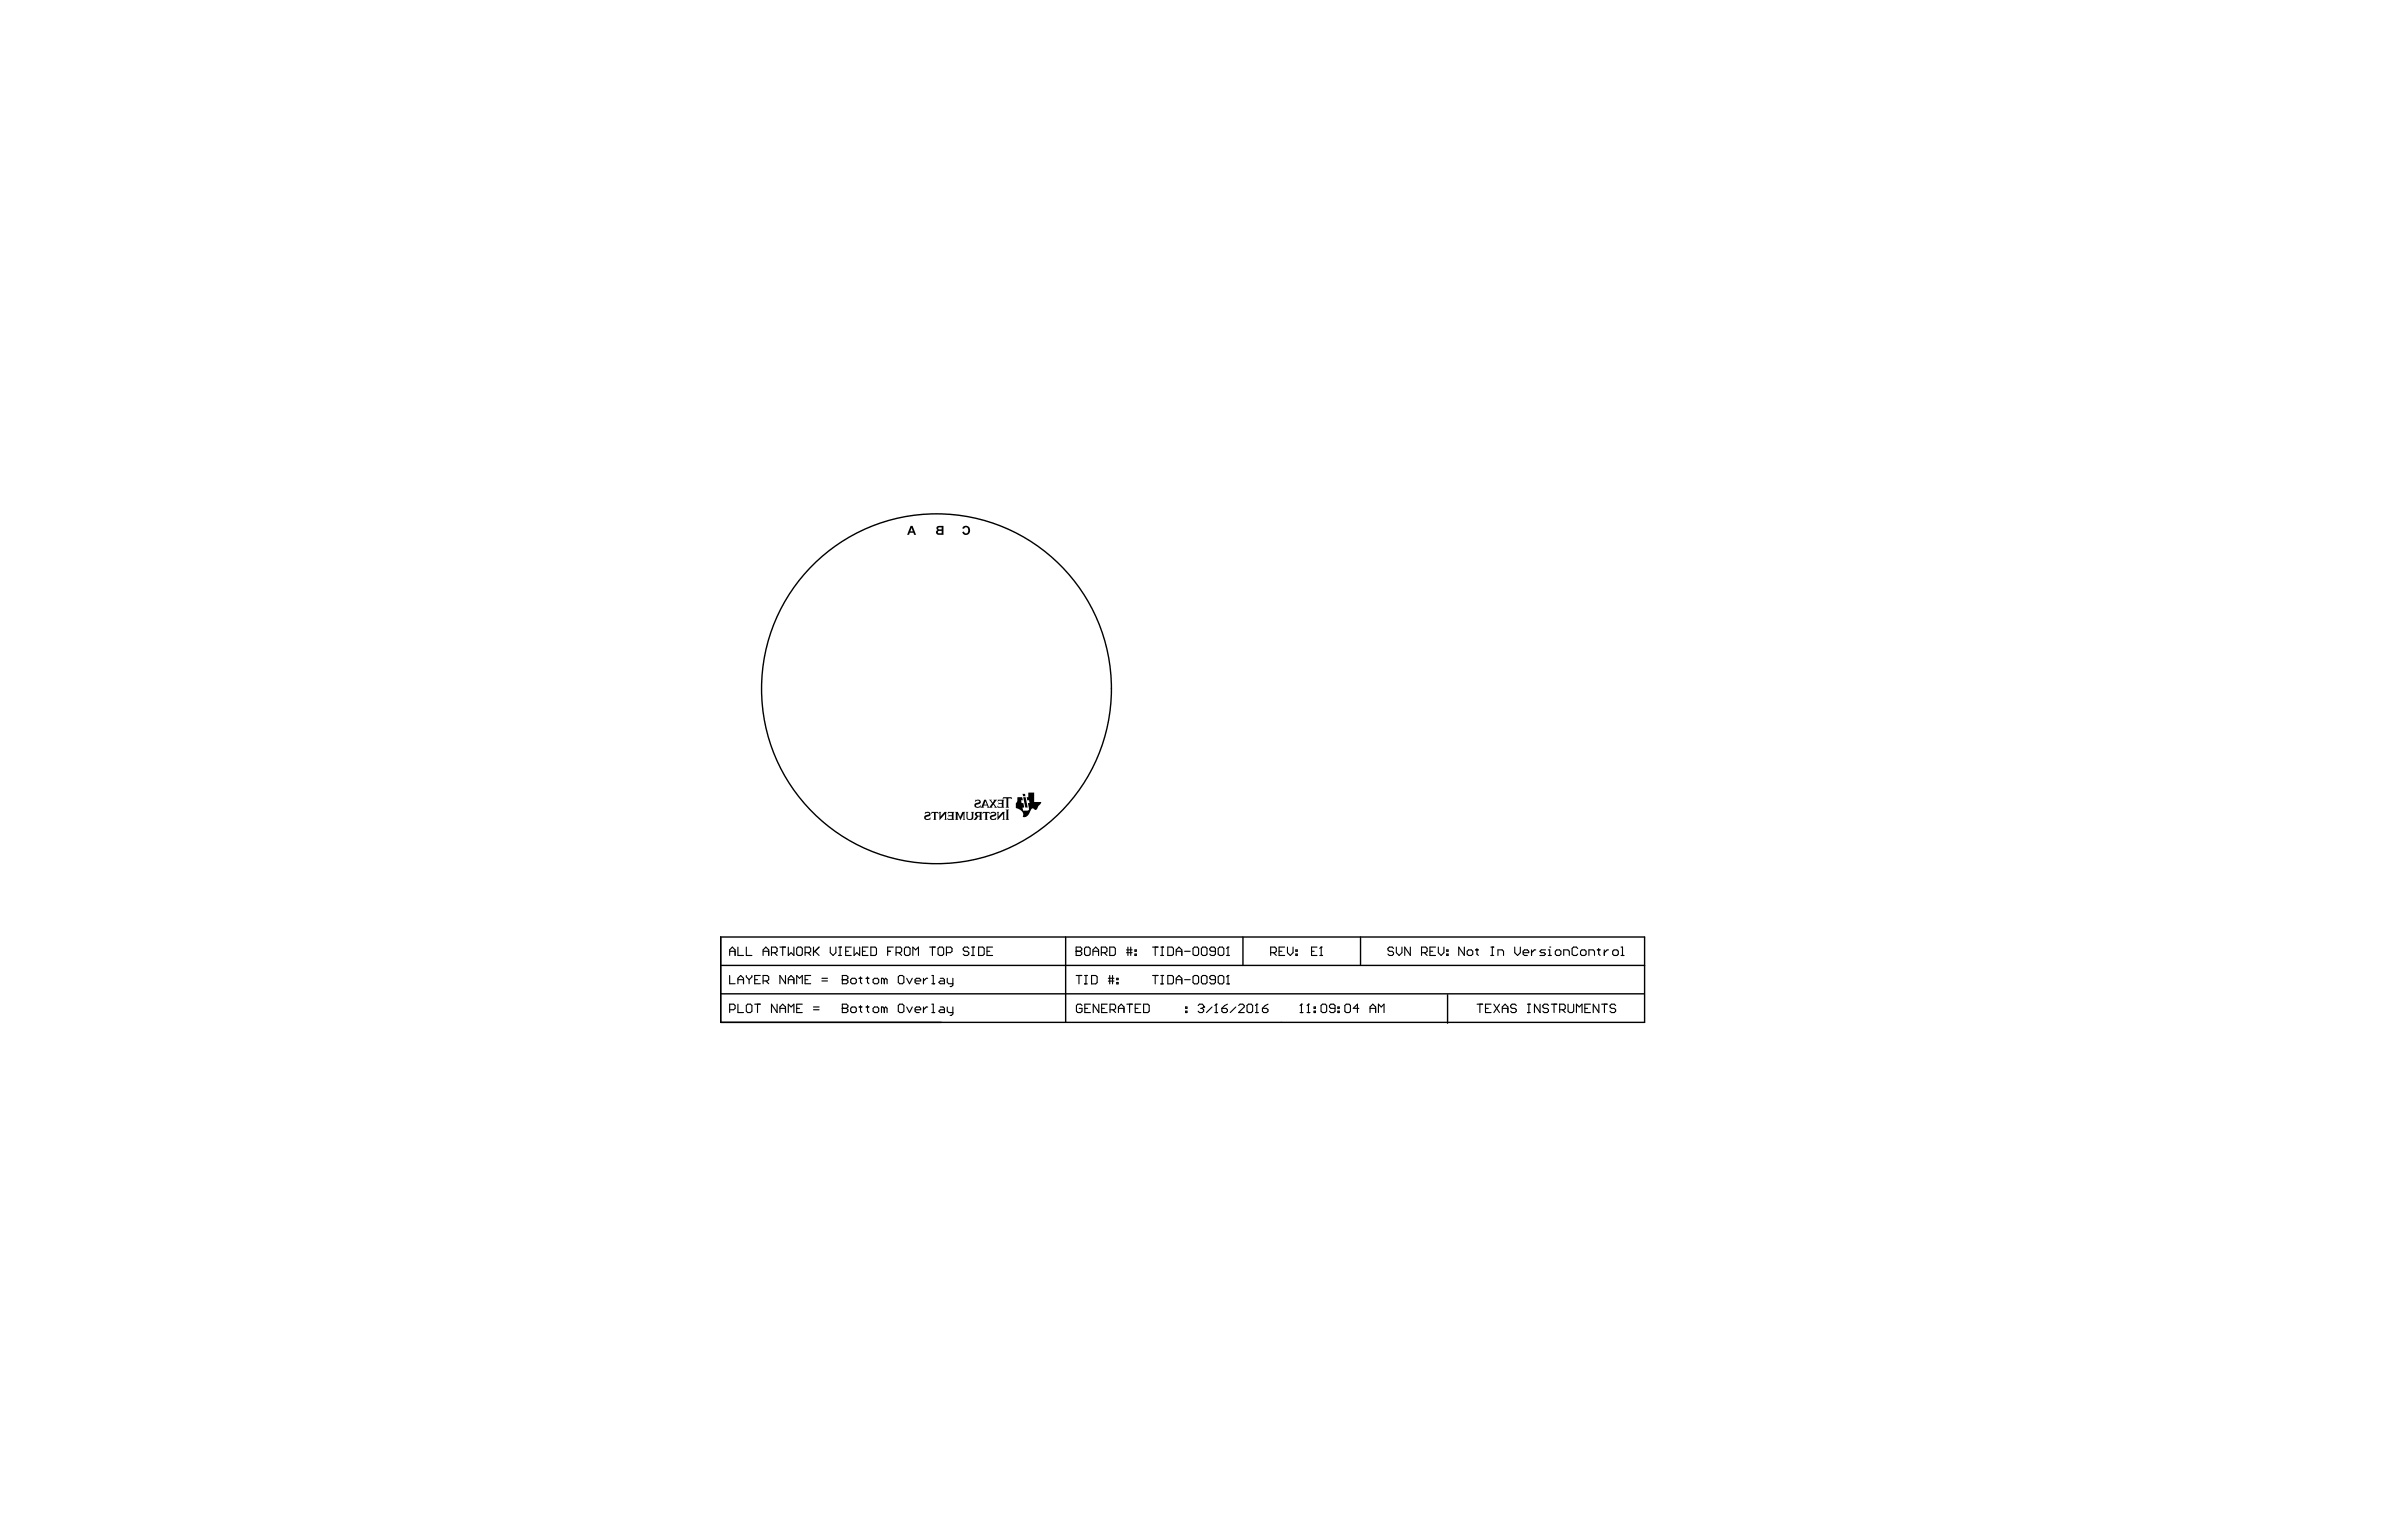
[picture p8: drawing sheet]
<svg xmlns="http://www.w3.org/2000/svg" width="432mm" height="279mm" viewBox="0 0 432 279" stroke-linecap="round" stroke-linejoin="round" font-family="sans-serif">
<g fill="none" stroke="#000" stroke-width=".25">
<path d="M130.6 169.9h167.5v15.5h-167.5zM130.6 175h167.5M193.2 169.9v15.5M225.3 169.9v5.1M246.6 169.9v5.1M130.6 180.2h167.5M262.4 180.4v5.1"/>
<circle cx="169.8" cy="124.9" r="31.7"/>
</g>
<g fill="none" stroke="#000" stroke-width=".2">
<path d="M132.3 173.2v-1l.5-.5 .5 .5v1M132.3 176.9v1.5h1M132.3 172.5h1M133.8 171.7v1.5h1M133.8 178.4v-1l.5-.5 .5 .5v1M133.8 177.6h1M135.3 171.7v1.5h1M135.3 176.9v.2l.5 .5M135.8 177.6v.8M136.3 176.9v.2l-.5 .5M136.8 177.6h.5M137.8 176.9h-1v1.5h1"/>
<path d="M138.3 172.5h1M138.3 177.9h.8l.2-.3v-.5l-.2-.2h-.8v1.5M138.3 173.2v-1l.5-.5 .5 .5v1M138.8 177.9l.5 .5M139.9 172.7h.7l.3-.2v-.5l-.3-.3h-.7v1.5M140.4 172.7l.5 .5M141.4 171.7h1M141.9 171.7v1.5M142.4 176.9v1.5l-1-1.5v1.5M142.9 171.7v1.5l.5-.5 .5 .5v-1.5M142.9 178.4v-1l.5-.5 .5 .5v1M142.9 177.6h1"/>
<path d="M144.4 178.4v-1.5l.5 .5 .5-.5v1.5M144.7 171.7h.5l.2 .3v1l-.2 .2h-.5l-.3-.2v-1zM145.9 172.7h.8l.3-.2v-.5l-.3-.3h-.8v1.5M145.9 177.6h.6M146.5 172.7l.5 .5M147 176.9h-1.1v1.5h1.1M147.5 171.7v1.5M147.7 172.5l.8 .7M148.5 171.7l-1 1M149 177.9h1M149 177.4h1M150.5 171.7v1l.5 .5 .5-.5v-1"/>
<path d="M152 173.2h.5M152 171.7h.5M152.3 171.7v1.5M152.7 177.6h.1M152.7 176.9h.8l.2 .2v.3l-.2 .2 .2 .3v.2l-.2 .3h-.8zM152.7 177.6h.8M153.3 172.5h.5M154.3 171.7h-1v1.5h1M154.5 177.4h.5l.2 .2v.5l-.2 .3h-.5l-.3-.3v-.5zM154.8 171.7v1.5l.5-.5 .5 .5v-1.5M155.7 177.4h.5M156 177.1v1l.2 .3"/>
<path d="M156.3 172.5h.6M157 177.4h.5M157.3 177.1v1l.2 .3M157.4 171.7h-1.1v1.5h1.1M157.9 171.7h.7l.3 .3v1l-.3 .2h-.7zM158.5 177.4h.5l.3 .2v.5l-.3 .3h-.5l-.2-.3v-.5zM160.3 177.6l-.3-.2h-.2v1M160.3 177.6v.8M160.3 177.6l.3-.2 .2 .2v.8M160.9 172.5h.5M161.9 171.7h-1v1.5M162.4 172.7h.8l.2-.2v-.5l-.2-.3h-.8v1.5"/>
<path d="M162.9 172.7l.5 .5M163.1 176.9h.5l.3 .2v1l-.3 .3h-.5l-.3-.3v-1zM164.2 171.7h.5l.3 .3v1l-.3 .2h-.5l-.2-.2v-1zM164.4 177.4l.5 1 .5-1M165.5 173.2v-1.5l.5 .5 .5-.5v1.5M165.9 177.9h1v-.3l-.3-.2h-.5l-.2 .2v.5l.2 .3h.5M167.4 177.4v1M168.2 177.4h-.3l-.5 .5M168.5 171.7h1M168.9 178.4h.5M168.9 176.9h.3v1.5M169 171.7v1.5"/>
<path d="M170.3 171.7h.5l.3 .3v1l-.3 .2h-.5l-.3-.2v-1zM170.4 177.4h.6l.2 .2v.8h-.8l-.2-.3 .2-.2h.8M171.6 172.7h.7l.3-.2v-.5l-.3-.3h-.7v1.5M171.7 177.4v.7l.3 .3h.7M172.7 177.4v1.2l-.2 .3h-.3M175.6 172l-.2-.3h-.5l-.3 .3v.2l.3 .3h.5l.2 .2v.3l-.2 .2h-.5l-.3-.2M176.1 173.2h.5M176.1 171.7h.5M176.4 171.7v1.5M177.4 171.7h.8l.2 .3v1l-.2 .2h-.8zM178.9 172.5h.5M179.9 171.7h-1v1.5h1"/>
<path d="M195.1 172.5h.1M195.1 171.7h.7l.3 .3v.2l-.3 .3 .3 .2v.3l-.3 .2h-.7zM195.1 172.5h.7M195.1 176.9h1M195.6 176.9v1.5M196.6 178.4h.5M196.6 176.9h.5M196.9 171.7h.5l.2 .3v1l-.2 .2h-.5l-.3-.2v-1zM196.9 176.9v1.5M197.9 176.9h.7l.3 .2v1l-.3 .3h-.7zM198.1 172.5h1M198.1 173.2v-1l.5-.5 .5 .5v1"/>
<path d="M199.6 172.7h.8l.3-.2v-.5l-.3-.3h-.8v1.5M200.2 172.7l.5 .5M200.9 177.9h1M200.9 177.4h1M201.2 171.7h.7l.3 .3v1l-.3 .2h-.7zM201.2 176.9v1.5M201.7 176.9v1.5M202.4 178.1h.3v.3h-.3zM202.4 177.4h.3v.2h-.3zM204.2 172.7h1M204.2 172.2h1M204.5 171.7v1.5"/>
<path d="M205 171.7v1.5M205.7 173h.3v.2h-.3zM205.7 172.2h.3v.3h-.3zM208.9 171.7h1M208.9 176.9h1M209.4 171.7v1.5M209.4 176.9v1.5M210.4 173.2h.5M210.4 171.7h.5M210.4 178.4h.5M210.4 176.9h.5M210.7 171.7v1.5"/>
<path d="M210.7 176.9v1.5M211.7 171.7h.8l.2 .3v1l-.2 .2h-.8zM211.7 176.9h.8l.2 .2v1l-.2 .3h-.8zM213.2 172.5h1M213.2 177.6h1M213.2 173.2v-1l.5-.5 .5 .5v1M213.2 178.4v-1l.5-.5 .5 .5v1M214.7 172.5h1.1M214.7 177.6h1.1M216.5 171.7h.5l.3 .3v1l-.3 .2h-.5l-.2-.2v-1zM216.5 176.9h.5l.3 .2v1l-.3 .3h-.5l-.2-.3v-1zM218 171.7h.5l.3 .3v1l-.3 .2h-.5l-.2-.2v-1z"/>
<path d="M218 176.9h.5l.3 .2v1l-.3 .3h-.5l-.2-.3v-1zM220.3 172.5h-.7l-.3-.3v-.2l.3-.3h.5l.2 .3v1l-.2 .2h-.5l-.3-.2M220.3 177.6h-.7l-.3-.2v-.3l.3-.2h.5l.2 .2v1l-.2 .3h-.5l-.3-.3M221.1 171.7h.5l.2 .3v1l-.2 .2h-.5l-.3-.2v-1zM221.1 176.9h.5l.2 .2v1l-.2 .3h-.5l-.3-.3v-1zM222.4 173.2h.5M222.4 178.4h.5M222.6 176.9h.1M222.6 171.7h.1M222.6 171.7v1.5M222.6 176.9v1.5M222.6 176.9l-.2 .2"/>
<path d="M222.6 171.7l-.2 .3M230.3 172.7h.8l.3-.2v-.5l-.3-.3h-.8v1.5M230.9 172.7l.5 .5M231.9 172.5h.5M232.9 171.7h-1v1.5h1M233.4 171.7v1l.5 .5 .5-.5v-1M234.9 173h.3v.2h-.3zM234.9 172.2h.3v.3h-.3zM237.8 172.5h.4M238.7 171.7h-.9v1.5h.9M239.2 173.2h.6M239.5 171.7h.1"/>
<path d="M239.5 171.7v1.5M239.5 171.7l-.3 .3M252.6 172l-.2-.3h-.5l-.3 .3v.2l.3 .3h.5l.2 .2v.3l-.2 .2h-.5l-.3-.2M253.1 171.7v1l.5 .5 .5-.5v-1M255.7 171.7v1.5l-1.1-1.5v1.5M257.7 172.7h.8l.2-.2v-.5l-.2-.3h-.8v1.5M258.2 172.7l.5 .5M259.2 172.5h.5M260.2 171.7h-1v1.5h1M260.7 171.7v1l.5 .5 .5-.5v-1M262.3 173h.2v.2h-.2zM262.3 172.2h.2v.3h-.2z"/>
<path d="M265.5 171.7v1.5l-1.1-1.5v1.5M266.2 172.2h.5l.3 .3v.5l-.3 .2h-.5l-.2-.2v-.5zM267.5 172.2h.5M267.7 172v1l.3 .2M270.3 173.2h.5M270.3 171.7h.5M270.5 171.7v1.5M271.5 173.2v-1h.8l.3 .3v.7M274.6 171.7v1l.5 .5 .5-.5v-1M276.1 172.7h1v-.2l-.2-.3h-.5l-.3 .3v.5l.3 .2h.5M277.6 172.2v1M278.4 172.2h-.3l-.5 .5"/>
<path d="M280.2 172.2h-.8l-.2 .3 .2 .2h.5l.3 .3-.3 .2h-.7M280.7 173.2h.5M280.7 172.2h.2v1M280.9 171.7h.1M282.2 172.2h.5l.3 .3v.5l-.3 .2h-.5l-.3-.2v-.5zM283.5 173.2v-1h.7l.3 .3v.7M286 172l-.3-.3h-.5l-.2 .3v1l.2 .2h.5l.3-.2M286.8 172.2h.5l.2 .3v.5l-.2 .2h-.5l-.3-.2v-.5zM288 173.2v-1h.8l.2 .3v.7M289.6 172.2h.5M289.8 172v1l.3 .2M290.8 172.2v1"/>
<path d="M291.6 172.2h-.3l-.5 .5M292.6 172.2h.5l.3 .3v.5l-.3 .2h-.5l-.3-.2v-.5zM293.9 173.2h.5M293.9 171.7h.2v1.5M132.3 183.1h.7l.3-.3v-.5l-.3-.2h-.7v1.5M133.8 182.1v1.5h1M135.5 182.1h.5l.3 .2v1l-.3 .3h-.5l-.2-.3v-1zM136.8 182.1h1M137.3 182.1v1.5M140.9 182.1v1.5l-1-1.5v1.5M141.4 183.6v-1l.5-.5 .5 .5v1M141.4 182.8h1"/>
<path d="M142.9 183.6v-1.5l.5 .5 .5-.5v1.5M144.4 182.8h.5M145.4 182.1h-1v1.5h1M147.5 183.1h1M147.5 182.6h1M152.7 182.8h.1M152.7 182.1h.8l.2 .2v.3l-.2 .2 .2 .3v.2l-.2 .3h-.8zM152.7 182.8h.8M154.5 182.6h.5l.2 .2v.5l-.2 .3h-.5l-.3-.3v-.5zM155.7 182.6h.5M156 182.3v1l.2 .3M157 182.6h.5"/>
<path d="M157.3 182.3v1l.2 .3M158.5 182.6h.5l.3 .2v.5l-.3 .3h-.5l-.2-.3v-.5zM160.3 182.8l-.3-.2h-.2v1M160.3 182.8v.8M160.3 182.8l.3-.2 .2 .2v.8M163.1 182.1h.5l.3 .2v1l-.3 .3h-.5l-.3-.3v-1zM164.4 182.6l.5 1 .5-1M165.9 183.1h1v-.3l-.3-.2h-.5l-.2 .2v.5l.2 .3h.5M167.4 182.6v1M168.2 182.6h-.3l-.5 .5M168.9 182.1h.3v1.5M168.9 183.6h.5"/>
<path d="M170.4 182.6h.6l.2 .2v.8h-.8l-.2-.3 .2-.2h.8M171.7 182.6v.7l.3 .3h.7M172.7 182.6v1.3l-.2 .2h-.3M196.1 182.3l-.2-.2h-.5l-.3 .2v1l.3 .3h.5l.2-.3v-.5h-.5M196.7 182.8h.5M197.7 182.1h-1v1.5h1M199.2 182.1v1.5l-1-1.5v1.5M199.7 182.8h.5M200.7 182.1h-1v1.5h1M201.2 183.1h.8l.2-.3v-.5l-.2-.2h-.8v1.5M201.7 183.1l.5 .5M202.7 182.8h1.1"/>
<path d="M202.7 183.6v-1l.5-.5 .6 .5v1M204.3 182.1h1M204.8 182.1v1.5M205.8 182.8h.5M206.8 182.1h-1v1.5h1M207.3 182.1h.8l.2 .2v1l-.2 .3h-.8zM214.9 183.3h.3v.3h-.3zM214.9 182.6h.3v.2h-.3zM217.2 182.3l.2-.2h.5l.3 .2v.3M217.7 182.8h.2M217.9 182.8l.3 .3v.2l-.3 .3h-.5l-.2-.3M218.2 182.6h.1"/>
<path d="M218.2 182.6l-.3 .2M219.7 182.6l-1 1M220.2 183.6h.5M220.5 182.1h.1M220.5 182.1v1.5M220.5 182.1l-.3 .2M221.5 182.8h.8l.2 .3v.2l-.2 .3h-.6l-.2-.3zM222.5 182.1l-.5 .2-.5 .5M224 182.6l-1 1M224.5 182.3l.3-.2h.5l.2 .2v.3l-1 1h1M226.3 182.1h.5l.3 .2v1l-.3 .3h-.5l-.2-.3v-1zM227.6 183.6h.5"/>
<path d="M227.8 182.1h.1M227.8 182.1v1.5M227.8 182.1l-.2 .2M228.8 182.8h.8l.3 .3v.2l-.3 .3h-.5l-.3-.3zM229.9 182.1l-.5 .2-.6 .5M235.7 183.6h.5M235.9 182.1h.1M235.9 182.1v1.5M235.9 182.1l-.2 .2M236.9 183.6h.5M237.2 182.1h.1M237.2 182.1v1.5"/>
<path d="M237.2 182.1l-.3 .2M238.2 183.3h.3v.3h-.3zM238.2 182.6h.3v.2h-.3zM239.7 182.1h.5l.3 .2v1l-.3 .3h-.5l-.2-.3v-1zM242 182.8h-.7l-.3-.2v-.3l.3-.2h.5l.2 .2v1l-.2 .3h-.5l-.3-.3M242.5 183.3h.3v.3h-.3zM242.5 182.6h.3v.2h-.3zM244 182.1h.5l.3 .2v1l-.3 .3h-.5l-.2-.3v-1zM246.3 182.8h-1l.8-.7v1.5M248.4 182.8h1M248.4 183.6v-1l.5-.5 .5 .5v1M249.9 183.6v-1.5l.5 .5 .5-.5v1.5"/>
<path d="M267.8 182.1h1M268.3 182.1v1.5M269.3 182.8h.5M270.3 182.1h-1v1.5h1M270.8 182.1l1 1.5M271.8 182.1l-1 1.5M272.3 182.8h1M272.3 183.6v-1l.5-.5 .5 .5v1M274.9 182.3l-.3-.2h-.5l-.3 .2v.3l.3 .2h.5l.3 .3v.2l-.3 .3h-.5l-.3-.3M276.9 182.1h.5M276.9 183.6h.5M277.1 182.1v1.5"/>
<path d="M279.2 182.1v1.5l-1-1.5v1.5M280.7 182.3l-.3-.2h-.5l-.2 .2v.3l.2 .2h.5l.3 .3v.2l-.3 .3h-.5l-.2-.3M281.2 182.1h1M281.7 182.1v1.5M282.7 183.1h.8l.2-.3v-.5l-.2-.2h-.8v1.5M283.2 183.1l.5 .5M284.3 182.1v1.2l.2 .3h.5l.3-.3v-1.2M285.8 183.6v-1.5l.5 .5 .5-.5v1.5M287.3 182.8h.5M288.3 182.1h-1v1.5h1M289.8 182.1v1.5l-1-1.5v1.5M290.3 182.1h1.1"/>
<path d="M290.8 182.1v1.5M292.9 182.3l-.3-.2h-.5l-.2 .2v.3l.2 .2h.5l.3 .3v.2l-.3 .3h-.5l-.2-.3"/>
</g>
<g fill="#000">
<path d="M174.6 95.5l.6-.2 .6 .4v.7l-.1 .4-.3 .2-.7-.1-.3-.4 .4-.1 .3 .3a.55 .55 0 0 0 .4-.6 .55 .55 0 0 0-.6-.5l-.1 .3-.4-.1zM167.7 147.2h.6l.3 .2v.5l-.8 .3v.2l.2 .1h.4l.3-.3-.1 .5h-.6l-.4-.2v-.6l.8-.3-.1-.2h-.3l-.4 .2zM168.9 147.2h1.1l.2 .4-.3-.2h-.3v1.1l.2 .2h-.6l.1-.2v-1.1h-.3l-.2 .2zM170.2 147.2h.4l-.1 .1v.8l.7-.9h.4l-.1 .2v1.1l.1 .2h-.4l.1-.2v-.9l-1 1.1v-1.4zM171.8 147.2h1.2l-.1 .2v1.1l.1 .2-1.2-.1-.1-.3 .3 .2h.6v-.5l-.7 .1v-.4l.7 .1-.1-.4h-.5l-.2 .2zM173.1 147.2h.6l.3 .9 .5-.9h.5l-.2 .1v1.2l.2 .2h-.5l.2-.2v-1l-.5 1.2-.6-1.2v1l.1 .2h-.6l.2-.2v-1.2zM175.1 147.2h.4l-.1 .2v.9l.2 .2 .5-.1 .1-1-.2-.2h.6l-.2 .2v1l-.1 .2-.7 .1-.3-.2-.1-1.1zM176.8 145h.6l.3 .2 .1 .3-.1 .2-.8 .3v.2l.2 .1h.3l.4-.3-.1 .5h-.7l-.4-.3 .1-.5 .8-.3v-.2h-.2l-.6 .2zM178.2 147.2h1.2l.1 .4-.3-.2h-.3v1.2l.2 .1h-.6l.1-.1v-1.2h-.3l-.2 .2zM179.6 147.2h.6l.4 .2-.1 .5-.8 .4 .1 .2h.3l.5-.3-.1 .5h-.8l-.2-.2v-.6l.8-.3-.1-.2h-.3l-.4 .2zM180.7 147.2h.4l-.1 .2v.6l.7-.8h.5l-.2 .1v1.3l.2 .1h-.5l.1-.2v-.9l-1 1.1v-1.3zM180.9 145h1.2l-.2 .2v1.1l.2 .2-1.3-.1-.1-.3 .5 .2 .4-.1v-.4l-.6 .1v-.4l.1 .1h.5v-.4h-.5l-.3 .2z"/>
<path d="M181.8 144.5h1.6l.1 .4-.3-.1h-.4v1.4l.1 .3h-.6l.1-.2v-1.5h-.4l-.3 .1zM182.3 146.8h.6l-.1 .2v1.5l.1 .2h-.6l.1-.2v-1.6zM185.4 143.9h.4l.1 .5h-.5zM185.5 144.5h.4l.4 1.9h-.5zM184.4 144.5l.9 .1 .1 .5-.3 .1 .1 .4h.3l.1 .2v.6h-.2l.1 .6h.8l.2-.2-.2-1.2h.3v-.3l-.1-.2h-.3l-.1-.5 .3-.1v-.8h1.1v1.7h1.2v.2l-.4 .5-.4 .7-.3 .1-.3-.3h-.2l-.7 1.2-.4 .3-.4 .1-.2-.1 .1-.6-.2-.4-.6-.4-.6-.2v-.9l.3-.3z"/>
<path d="M165.1 95.4h.3l.7 1.6h-.4l-.1-.4h-.7l-.1 .4h-.4zM165.2 95.7l-.2 .6h.5z"/>
<path d="M169.8 95.5v.4a.21 .21 0 0 1 .1 .2 .21 .21 0 0 1-.1 .2l-.1 .2 .2 .4 1.1 .1v-1.6h-.9zM170.1 95.7l.6-.1v.4h-.5l-.1-.1zM170.1 96.3h.6v.4h-.6l-.1-.3z"/>
<path d="M176.8 147.3l-.1 .4 .4 .3-.6 .7 .5-.1 .4-.5h.2v.4l-.1 .2h.6l-.2-.1v-1.3l.2-.1h-1zM177.1 147.4h.5v.5l-.5-.1z"/>
<path d="M178.4 145l-.6 1.5h.6l-.1-.1v-.4h.6l.1 .4-.1 .1h1l-.1-.2 .3-.4 .2 .4-.1 .2h.6l-.6-.7 .6-.8h-.7l.1 .2-.2 .3-.3-.3 .1-.2h-.5l.5 .6-.4 .8-.7-1.4zM178.6 145.3l.3 .6h-.5z"/>
</g>
</svg>
